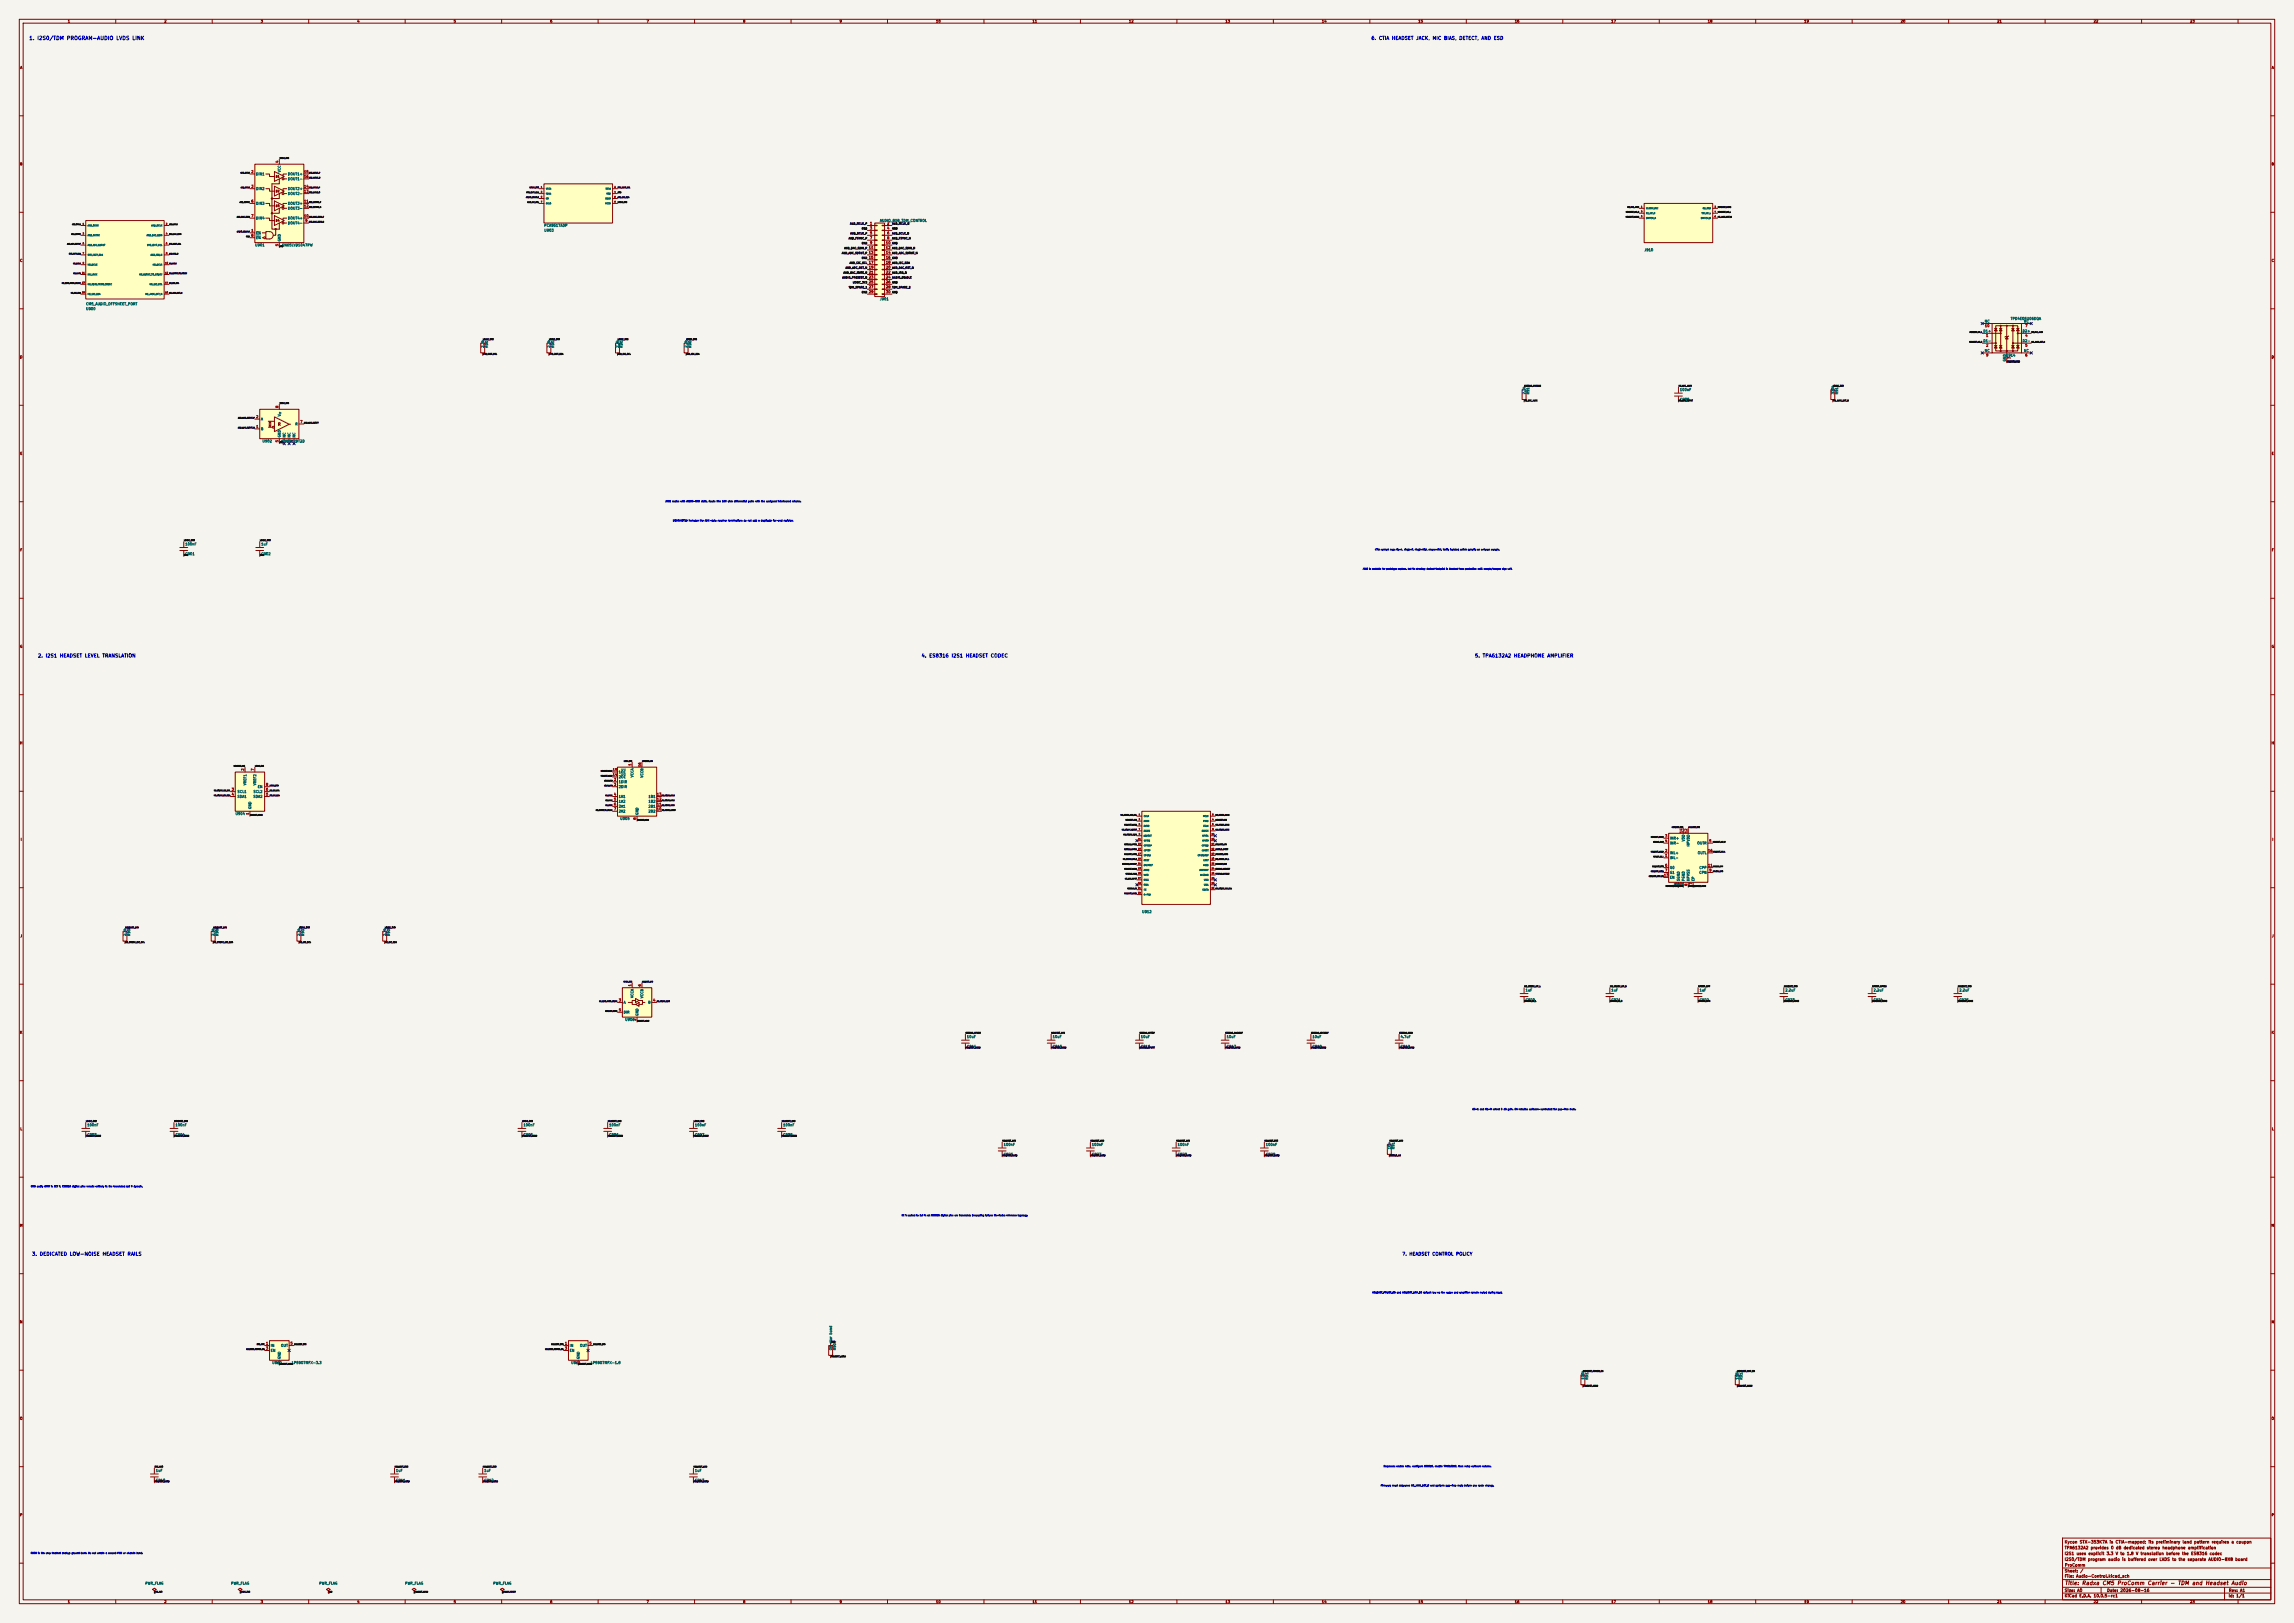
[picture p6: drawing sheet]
<svg xmlns="http://www.w3.org/2000/svg" width="1189mm" height="841mm" viewBox="0 0 1189 841" stroke-linecap="round" stroke-linejoin="round" font-family="sans-serif">
<defs><g id="words">
<text font-size="2" fill="#840000" x="1070" y="822">Title: Radxa CM5 ProComm Carrier - TDM and Headset Audio</text>
<text font-size="1.9" fill="#0000c2" x="15" y="21">1. I2S0/TDM PROGRAM-AUDIO LVDS LINK</text>
<g font-size="1.8" fill="#0000c2">
<text x="19" y="341">2. I2S1 HEADSET LEVEL TRANSLATION</text>
<text x="477" y="341">4. ES8316 I2S1 HEADSET CODEC</text>
<text x="764" y="341">5. TPA6132A2 HEADPHONE AMPLIFIER</text>
<text x="16" y="651">3. DEDICATED LOW-NOISE HEADSET RAILS</text>
</g>
<text font-size="1.7" fill="#0000c2" x="711" y="21">6. CTIA HEADSET JACK, MIC BIAS, DETECT, AND ESD</text>
<text font-size="1.6" fill="#0000c2" x="727" y="651">7. HEADSET CONTROL POLICY</text>
<g font-size="1.5" fill="#840000">
<text x="144" y="221">R</text>
<text x="1070" y="803">TPA6132A2 provides 0 dB dedicated stereo headphone amplification</text>
<text x="1070" y="800">Kycon STX-353K7A is CTIA-mapped; its preliminary land pattern requires a coupon</text>
<text x="1070" y="809">I2S0/TDM program audio is buffered over LVDS to the separate AUDIO-8X8 board</text>
<text x="1070" y="806">I2S1 uses explicit 3.3 V to 1.8 V translation before the ES8316 codec</text>
<text x="1070" y="815">Sheet: /</text>
<text x="1070" y="812">ProComm</text>
<text x="1070" y="818">File: Audio-Control.kicad_sch</text>
<text x="1070" y="825">Size: A0</text>
<text x="1092" y="825">Date: 2026-08-16</text>
<text x="1155" y="825">Rev: A1</text>
<text x="1070" y="828">KiCad E.D.A. 10.0.5-rc1</text>
<text x="1155" y="828">Id: 1/1</text>
</g>
<g font-size="1.3" fill="#840000">
<text x="35" y="12">1</text>
<text x="85" y="12">2</text>
<text x="135" y="12">3</text>
<text x="185" y="12">4</text>
<text x="235" y="12">5</text>
<text x="285" y="12">6</text>
<text x="335" y="12">7</text>
<text x="385" y="12">8</text>
<text x="435" y="12">9</text>
<text x="485" y="12">10</text>
<text x="535" y="12">11</text>
<text x="585" y="12">12</text>
<text x="635" y="12">13</text>
<text x="685" y="12">14</text>
<text x="735" y="12">15</text>
<text x="785" y="12">16</text>
<text x="835" y="12">17</text>
<text x="885" y="12">18</text>
<text x="935" y="12">19</text>
<text x="985" y="12">20</text>
<text x="1035" y="12">21</text>
<text x="1085" y="12">22</text>
<text x="1135" y="12">23</text>
<text x="10" y="36">A</text>
<text x="1177" y="36">A</text>
<text x="10" y="86">B</text>
<text x="1177" y="86">B</text>
<text x="10" y="136">C</text>
<text x="1177" y="136">C</text>
<text x="10" y="186">D</text>
<text x="1177" y="186">D</text>
<text x="10" y="236">E</text>
<text x="1177" y="236">E</text>
<text x="10" y="286">F</text>
<text x="1177" y="286">F</text>
<text x="10" y="336">G</text>
<text x="1177" y="336">G</text>
<text x="10" y="386">H</text>
<text x="1177" y="386">H</text>
<text x="11" y="436">I</text>
<text x="1178" y="436">I</text>
<text x="10" y="486">J</text>
<text x="1177" y="486">J</text>
<text x="10" y="536">K</text>
<text x="1177" y="536">K</text>
<text x="10" y="586">L</text>
<text x="1177" y="586">L</text>
<text x="10" y="636">M</text>
<text x="1177" y="636">M</text>
<text x="10" y="686">N</text>
<text x="1177" y="686">N</text>
<text x="10" y="736">O</text>
<text x="1177" y="736">O</text>
<text x="10" y="786">P</text>
<text x="1177" y="786">P</text>
<text x="35" y="831">1</text>
<text x="85" y="831">2</text>
<text x="135" y="831">3</text>
<text x="185" y="831">4</text>
<text x="235" y="831">5</text>
<text x="285" y="831">6</text>
<text x="335" y="831">7</text>
<text x="385" y="831">8</text>
<text x="435" y="831">9</text>
<text x="485" y="831">10</text>
<text x="535" y="831">11</text>
<text x="585" y="831">12</text>
<text x="635" y="831">13</text>
<text x="685" y="831">14</text>
<text x="735" y="831">15</text>
<text x="785" y="831">16</text>
<text x="835" y="831">17</text>
<text x="885" y="831">18</text>
<text x="935" y="831">19</text>
<text x="985" y="831">20</text>
<text x="1035" y="831">21</text>
<text x="1085" y="831">22</text>
<text x="1135" y="831">23</text>
</g>
<g font-size="1.3" fill="#a90000">
<text x="130" y="90">2</text>
<text x="145" y="85" transform="rotate(-90 145 85)">4</text>
<text x="157" y="90">15</text>
<text x="157" y="92">16</text>
<text x="130" y="98">3</text>
<text x="157" y="100">13</text>
<text x="157" y="98">14</text>
<text x="130" y="105">6</text>
<text x="157" y="105">11</text>
<text x="157" y="108">12</text>
<text x="130" y="113">7</text>
<text x="157" y="113">10</text>
<text x="158" y="115">9</text>
<text x="451" y="117">1</text>
<text x="451" y="119">3</text>
<text x="460" y="117">2</text>
<text x="460" y="119">4</text>
<text x="130" y="120">1</text>
<text x="130" y="123">8</text>
<text x="451" y="122">5</text>
<text x="451" y="124">7</text>
<text x="460" y="122">6</text>
<text x="460" y="124">8</text>
<text x="145" y="128" transform="rotate(-90 145 128)">5</text>
<text x="450" y="129">11</text>
<text x="450" y="132">13</text>
<text x="451" y="127">9</text>
<text x="459" y="127">10</text>
<text x="459" y="129">12</text>
<text x="459" y="132">14</text>
<text x="450" y="134">15</text>
<text x="450" y="137">17</text>
<text x="459" y="134">16</text>
<text x="459" y="137">18</text>
<text x="450" y="139">19</text>
<text x="450" y="142">21</text>
<text x="459" y="139">20</text>
<text x="459" y="142">22</text>
<text x="450" y="145">23</text>
<text x="450" y="147">25</text>
<text x="450" y="150">27</text>
<text x="459" y="145">24</text>
<text x="459" y="147">26</text>
<text x="459" y="150">28</text>
<text x="450" y="152">29</text>
<text x="459" y="152">30</text>
<text x="1029" y="170">10</text>
<text x="1050" y="170">7</text>
<text x="1029" y="175">1</text>
<text x="1029" y="180">2</text>
<text x="1050" y="175">4</text>
<text x="1050" y="180">5</text>
<text x="1029" y="185">9</text>
<text x="1050" y="185">6</text>
<text x="1042" y="186" transform="rotate(-90 1042 186)">3</text>
<text x="145" y="212" transform="rotate(-90 145 212)">8</text>
<text x="133" y="217">2</text>
<text x="155" y="219">7</text>
<text x="133" y="222">1</text>
<text x="145" y="229" transform="rotate(-90 145 229)">5</text>
<text x="147" y="229" transform="rotate(-90 147 229)">4</text>
<text x="150" y="229" transform="rotate(-90 150 229)">3</text>
<text x="152" y="229" transform="rotate(-90 152 229)">6</text>
<text x="127" y="400" transform="rotate(-90 127 400)">2</text>
<text x="132" y="400" transform="rotate(-90 132 400)">7</text>
<text x="317" y="400">15</text>
<text x="327" y="397" transform="rotate(-90 327 397)">1</text>
<text x="333" y="398" transform="rotate(-90 333 398)">16</text>
<text x="138" y="407">8</text>
<text x="317" y="402">14</text>
<text x="318" y="405">2</text>
<text x="318" y="407">3</text>
<text x="120" y="410">3</text>
<text x="120" y="413">4</text>
<text x="138" y="413">5</text>
<text x="138" y="410">6</text>
<text x="318" y="413">4</text>
<text x="340" y="413">13</text>
<text x="318" y="415">5</text>
<text x="318" y="418">6</text>
<text x="340" y="418">11</text>
<text x="340" y="415">12</text>
<text x="129" y="422" transform="rotate(-90 129 422)">1</text>
<text x="318" y="420">7</text>
<text x="330" y="425" transform="rotate(-90 330 425)">8</text>
<text x="340" y="420">10</text>
<text x="872" y="432" transform="rotate(-90 872 432)">14</text>
<text x="875" y="432" transform="rotate(-90 875 432)">12</text>
<text x="863" y="434">3</text>
<text x="863" y="437">4</text>
<text x="886" y="437">5</text>
<text x="863" y="442">2</text>
<text x="885" y="442">16</text>
<text x="863" y="444">1</text>
<text x="863" y="449">6</text>
<text x="885" y="449">11</text>
<text x="862" y="454">13</text>
<text x="863" y="452">7</text>
<text x="886" y="452">9</text>
<text x="870" y="460" transform="rotate(-90 870 460)">15</text>
<text x="872" y="460" transform="rotate(-90 872 460)">10</text>
<text x="875" y="459" transform="rotate(-90 875 459)">8</text>
<text x="877" y="460" transform="rotate(-90 877 460)">17</text>
<text x="327" y="511" transform="rotate(-90 327 511)">1</text>
<text x="333" y="511" transform="rotate(-90 333 511)">6</text>
<text x="321" y="519">3</text>
<text x="338" y="519">4</text>
<text x="321" y="524">5</text>
<text x="330" y="529" transform="rotate(-90 330 529)">2</text>
<text x="138" y="697">1</text>
<text x="138" y="700">3</text>
<text x="150" y="697">5</text>
<text x="293" y="697">1</text>
<text x="293" y="700">3</text>
<text x="305" y="697">5</text>
<text x="145" y="707" transform="rotate(-90 145 707)">2</text>
<text x="300" y="707" transform="rotate(-90 300 707)">2</text>
</g>
<g font-size="1.3" fill="#006464">
<text x="146" y="89" transform="rotate(-90 146 89)">VCC</text>
<text x="133" y="91">DIN1</text>
<text x="149" y="91">DOUT1+</text>
<text x="149" y="94">DOUT1-</text>
<text x="133" y="99">DIN2</text>
<text x="149" y="101">DOUT2-</text>
<text x="149" y="99">DOUT2+</text>
<text x="133" y="106">DIN3</text>
<text x="149" y="106">DOUT3+</text>
<text x="133" y="114">DIN4</text>
<text x="149" y="114">DOUT4+</text>
<text x="149" y="109">DOUT3-</text>
<text x="149" y="117">DOUT4-</text>
<text x="282" y="118">PCA9517ADP</text>
<text x="456" y="115">AUDIO_8X8_TDM_CONTROL</text>
<text x="133" y="122">EN</text>
<text x="133" y="124">EN</text>
<text x="146" y="125" transform="rotate(-90 146 125)">GND</text>
<text x="282" y="120">U903</text>
<text x="132" y="128">U901</text>
<text x="146" y="128">SN65LVDS047PW</text>
<text x="852" y="131">J910</text>
<text x="456" y="156">J901</text>
<text x="44" y="161">U900</text>
<text x="44" y="158">CM5_AUDIO_OFFSHEET_PORT</text>
<text x="1029" y="167">NC</text>
<text x="1042" y="166">TPD4E05U06DQA</text>
<text x="1049" y="167">NC</text>
<text x="1028" y="173">D1+</text>
<text x="1048" y="173">D2+</text>
<text x="1028" y="178">D1-</text>
<text x="1048" y="178">D2-</text>
<text x="251" y="180" transform="rotate(-90 251 180)">2.2k</text>
<text x="253" y="180" transform="rotate(-90 253 180)">R901</text>
<text x="285" y="180" transform="rotate(-90 285 180)">2.2k</text>
<text x="287" y="180" transform="rotate(-90 287 180)">R902</text>
<text x="321" y="180" transform="rotate(-90 321 180)">2.2k</text>
<text x="323" y="180" transform="rotate(-90 323 180)">R903</text>
<text x="357" y="180" transform="rotate(-90 357 180)">2.2k</text>
<text x="359" y="180" transform="rotate(-90 359 180)">R904</text>
<text x="1029" y="183">NC</text>
<text x="1039" y="185">U914</text>
<text x="1049" y="183">NC</text>
<text x="1040" y="187" transform="rotate(-90 1040 187)">GND</text>
<text x="871" y="203">100nF</text>
<text x="791" y="204" transform="rotate(-90 791 204)">2.2k</text>
<text x="793" y="204" transform="rotate(-90 793 204)">R910</text>
<text x="871" y="208">C930</text>
<text x="951" y="204" transform="rotate(-90 951 204)">330k</text>
<text x="953" y="204" transform="rotate(-90 953 204)">R911</text>
<text x="146" y="216" transform="rotate(-90 146 216)">V</text>
<text x="135" y="218">A</text>
<text x="153" y="221">R</text>
<text x="135" y="223">B</text>
<text x="146" y="227" transform="rotate(-90 146 227)">GND</text>
<text x="148" y="227" transform="rotate(-90 148 227)">NC</text>
<text x="151" y="227" transform="rotate(-90 151 227)">NC</text>
<text x="153" y="227" transform="rotate(-90 153 227)">NC</text>
<text x="136" y="230">U902</text>
<text x="146" y="230">SN65LVDT2D</text>
<text x="96" y="288">C901</text>
<text x="96" y="283">100nF</text>
<text x="135" y="288">C902</text>
<text x="135" y="283">1uF</text>
<text x="321" y="401">1OE</text>
<text x="128" y="407" transform="rotate(-90 128 407)">VREF1</text>
<text x="133" y="407" transform="rotate(-90 133 407)">VREF2</text>
<text x="321" y="406">1DIR</text>
<text x="321" y="404">2OE</text>
<text x="329" y="403" transform="rotate(-90 329 403)">VCCA</text>
<text x="334" y="403" transform="rotate(-90 334 403)">VCCB</text>
<text x="123" y="411">SCL1</text>
<text x="123" y="414">SDA1</text>
<text x="131" y="414">SDA2</text>
<text x="131" y="411">SCL2</text>
<text x="133" y="409">EN</text>
<text x="321" y="409">2DIR</text>
<text x="321" y="414">1A1</text>
<text x="336" y="414">1B1</text>
<text x="131" y="419" transform="rotate(-90 131 419)">GND</text>
<text x="321" y="416">1A2</text>
<text x="321" y="419">2A1</text>
<text x="336" y="419">2B1</text>
<text x="336" y="416">1B2</text>
<text x="122" y="423">U904</text>
<text x="321" y="421">2A2</text>
<text x="321" y="425">U905</text>
<text x="331" y="422" transform="rotate(-90 331 422)">GND</text>
<text x="336" y="421">2B2</text>
<text x="865" y="435">INR+</text>
<text x="865" y="438">INR-</text>
<text x="873" y="436" transform="rotate(-90 873 436)">VDD</text>
<text x="880" y="438">OUTR</text>
<text x="865" y="443">INL+</text>
<text x="876" y="439" transform="rotate(-90 876 439)">HPVDD</text>
<text x="880" y="443">OUTL</text>
<text x="865" y="445">INL-</text>
<text x="865" y="451">G0</text>
<text x="865" y="453">G1</text>
<text x="865" y="456">EN</text>
<text x="881" y="453">CPN</text>
<text x="881" y="451">CPP</text>
<text x="867" y="459">U913</text>
<text x="871" y="457" transform="rotate(-90 871 457)">SGND</text>
<text x="873" y="457" transform="rotate(-90 873 457)">PGND</text>
<text x="876" y="457" transform="rotate(-90 876 457)">HPVSS</text>
<text x="879" y="457" transform="rotate(-90 879 457)">EP</text>
<text x="592" y="473">U912</text>
<text x="66" y="485" transform="rotate(-90 66 485)">2.2k</text>
<text x="68" y="485" transform="rotate(-90 68 485)">R905</text>
<text x="111" y="485" transform="rotate(-90 111 485)">2.2k</text>
<text x="113" y="485" transform="rotate(-90 113 485)">R906</text>
<text x="156" y="485" transform="rotate(-90 156 485)">2.2k</text>
<text x="158" y="485" transform="rotate(-90 158 485)">R907</text>
<text x="200" y="485" transform="rotate(-90 200 485)">2.2k</text>
<text x="202" y="485" transform="rotate(-90 202 485)">R908</text>
<text x="791" y="514">1uF</text>
<text x="835" y="514">1uF</text>
<text x="881" y="514">1uF</text>
<text x="925" y="514">2.2uF</text>
<text x="971" y="514">2.2uF</text>
<text x="1015" y="514">2.2uF</text>
<text x="323" y="520">A</text>
<text x="329" y="517" transform="rotate(-90 329 517)">VCCA</text>
<text x="334" y="517" transform="rotate(-90 334 517)">VCCB</text>
<text x="336" y="520">B</text>
<text x="791" y="519">C920</text>
<text x="835" y="519">C921</text>
<text x="881" y="519">C922</text>
<text x="925" y="519">C923</text>
<text x="971" y="519">C924</text>
<text x="1015" y="519">C925</text>
<text x="323" y="525">DIR</text>
<text x="331" y="527" transform="rotate(-90 331 527)">GND</text>
<text x="324" y="529">U906</text>
<text x="501" y="538">10uF</text>
<text x="545" y="538">10uF</text>
<text x="591" y="538">10uF</text>
<text x="636" y="538">10uF</text>
<text x="680" y="538">10uF</text>
<text x="726" y="538">4.7uF</text>
<text x="501" y="543">C914</text>
<text x="545" y="543">C915</text>
<text x="591" y="543">C916</text>
<text x="636" y="543">C917</text>
<text x="680" y="543">C918</text>
<text x="726" y="543">C919</text>
<text x="45" y="584">100nF</text>
<text x="91" y="584">100nF</text>
<text x="271" y="584">100nF</text>
<text x="316" y="584">100nF</text>
<text x="360" y="584">100nF</text>
<text x="406" y="584">100nF</text>
<text x="45" y="589">C903</text>
<text x="91" y="589">C904</text>
<text x="271" y="589">C905</text>
<text x="316" y="589">C906</text>
<text x="360" y="589">C907</text>
<text x="406" y="589">C908</text>
<text x="520" y="599">C926</text>
<text x="520" y="594">100nF</text>
<text x="566" y="599">C927</text>
<text x="566" y="594">100nF</text>
<text x="610" y="599">C928</text>
<text x="610" y="594">100nF</text>
<text x="656" y="599">C929</text>
<text x="656" y="594">100nF</text>
<text x="721" y="596" transform="rotate(-90 721 596)">10k</text>
<text x="723" y="596" transform="rotate(-90 723 596)">R914</text>
<text x="140" y="698">IN</text>
<text x="140" y="701">EN</text>
<text x="145" y="698">OUT</text>
<text x="295" y="698">IN</text>
<text x="295" y="701">EN</text>
<text x="300" y="698">OUT</text>
<text x="431" y="700" transform="rotate(-90 431 700)">0R</text>
<text x="431" y="696" transform="rotate(-90 431 696)">star bond</text>
<text x="434" y="700" transform="rotate(-90 434 700)">R900</text>
<text x="141" y="707">U910</text>
<text x="146" y="704" transform="rotate(-90 146 704)">GND</text>
<text x="151" y="707">LP5907MFX-3.3</text>
<text x="296" y="707">U911</text>
<text x="301" y="704" transform="rotate(-90 301 704)">GND</text>
<text x="306" y="707">LP5907MFX-1.8</text>
<text x="821" y="715" transform="rotate(-90 821 715)">100k</text>
<text x="823" y="715" transform="rotate(-90 823 715)">R912</text>
<text x="901" y="715" transform="rotate(-90 901 715)">100k</text>
<text x="903" y="715" transform="rotate(-90 903 715)">R913</text>
<text x="81" y="763">1uF</text>
<text x="205" y="763">1uF</text>
<text x="251" y="763">1uF</text>
<text x="360" y="763">1uF</text>
<text x="81" y="768">C910</text>
<text x="205" y="768">C911</text>
<text x="251" y="768">C912</text>
<text x="360" y="768">C913</text>
<text x="75" y="821">PWR_FLAG</text>
<text x="120" y="821">PWR_FLAG</text>
<text x="165" y="821">PWR_FLAG</text>
<text x="210" y="821">PWR_FLAG</text>
<text x="256" y="821">PWR_FLAG</text>
</g>
<g font-size="1" fill="#840000">
<text x="143" y="92">D1</text>
<text x="143" y="100">D2</text>
<text x="143" y="107">D3</text>
<text x="143" y="115">D4</text>
</g>
<g font-size="1" fill="#0f0f0f">
<text x="440" y="117">AUD_MCLK_P</text>
<text x="446" y="119">GND</text>
<text x="462" y="119">GND</text>
<text x="462" y="117">AUD_MCLK_N</text>
<text x="440" y="124">AUD_FSYNC_P</text>
<text x="441" y="122">AUD_BCLK_P</text>
<text x="462" y="122">AUD_BCLK_N</text>
<text x="462" y="124">AUD_FSYNC_N</text>
<text x="436" y="132">AUD_ADC_SDOUT_P</text>
<text x="437" y="129">AUD_DAC_SDIN_P</text>
<text x="446" y="127">GND</text>
<text x="462" y="127">GND</text>
<text x="462" y="129">AUD_DAC_SDIN_N</text>
<text x="462" y="132">AUD_ADC_SDOUT_N</text>
<text x="440" y="137">AUD_I2C_SCL</text>
<text x="446" y="134">GND</text>
<text x="462" y="134">GND</text>
<text x="462" y="137">AUD_I2C_SDA</text>
<text x="437" y="142">AUD_DAC_MUTE_N</text>
<text x="438" y="139">AUD_ADC_RST_N</text>
<text x="462" y="139">AUD_DAC_RST_N</text>
<text x="462" y="142">AUD_IRQ_N</text>
<text x="436" y="145">AUDIO_PRESENT_N</text>
<text x="440" y="150">TDM_SPARE_1</text>
<text x="442" y="147">LOGIC_3V3</text>
<text x="462" y="147">GND</text>
<text x="462" y="150">TDM_SPARE_2</text>
<text x="462" y="145">AUDIO_ENABLE</text>
<text x="446" y="152">GND</text>
<text x="462" y="152">GND</text>
</g>
<g font-size=".8" fill="#a90000">
<text x="43" y="117">1</text>
<text x="86" y="117">2</text>
<text x="43" y="122">3</text>
<text x="86" y="122">4</text>
<text x="43" y="127">5</text>
<text x="43" y="132">7</text>
<text x="86" y="127">6</text>
<text x="86" y="132">8</text>
<text x="43" y="137">9</text>
<text x="86" y="137">10</text>
<text x="42" y="142">11</text>
<text x="86" y="142">12</text>
<text x="42" y="147">13</text>
<text x="86" y="147">14</text>
<text x="42" y="152">15</text>
<text x="86" y="152">16</text>
</g>
<g font-size=".8" fill="#006464">
<text x="45" y="117">AUD_MCLK</text>
<text x="78" y="117">AUD_BCLK</text>
<text x="45" y="122">AUD_FSYNC</text>
<text x="76" y="122">AUD_DAC_SDIN</text>
<text x="45" y="128">AUD_ADC_SDOUT</text>
<text x="76" y="128">SYS_I2C7_SCL</text>
<text x="45" y="133">SYS_I2C7_SDA</text>
<text x="45" y="138">HS_MCLK</text>
<text x="78" y="133">AUD_IRQ_N</text>
<text x="79" y="138">HS_BCLK</text>
<text x="45" y="143">HS_LRCK</text>
<text x="72" y="143">HS_SDOUT_TO_CODEC</text>
<text x="45" y="148">HS_SDIN_FROM_CODEC</text>
<text x="77" y="148">HS_I2C_SCL</text>
<text x="45" y="153">HS_I2C_SDA</text>
<text x="75" y="153">HS_JACK_DET_N</text>
<text x="146" y="215" transform="rotate(-90 146 215)">CC</text>
</g>
<g font-size=".8" fill="#0000c2">
<text x="345" y="260">J901 mates with AUDIO-8X8 J101. Route five 100 ohm differential pairs with the assigned interleaved returns.</text>
<text x="349" y="270">SN65LVDT2D includes the ADC-data receiver termination; do not add a duplicate far-end resistor.</text>
<text x="713" y="285">CTIA contact map: tip=L, ring1=R, ring2=GND, sleeve=MIC. Verify isolated switch polarity on a Kycon sample.</text>
<text x="706" y="295">J910 is routable for prototype capture, but its drawing-derived footprint is blocked from production until sample/coupon sign-off.</text>
<text x="763" y="575">G0=1 and G1=0 select 0 dB gain. EN remains software-controlled for pop-free mute.</text>
<text x="16" y="615">CM5 audio GPIO is 3.3 V. ES8316 digital pins remain entirely in the translated 1.8 V domain.</text>
<text x="467" y="630">CE is pulled to 1.8 V; all ES8316 digital pins are translated. Decoupling follows the Radxa reference topology.</text>
<text x="711" y="670">HEADSET_POWER_EN and HEADSET_AMP_EN default low so the codec and amplifier remain muted during boot.</text>
<text x="717" y="760">Sequence: enable rails, configure ES8316, enable TPA6132A2, then ramp software volume.</text>
<text x="716" y="770">Firmware must debounce HS_JACK_DET_N and perform pop-free mute before any route change.</text>
<text x="16" y="805">R900 is the only headset analog-ground bond. Do not create a second PCB or chassis bond.</text>
</g>
<g font-size=".7" fill="#a90000">
<text x="280" y="97">1</text>
<text x="280" y="100">3</text>
<text x="318" y="97">2</text>
<text x="318" y="100">4</text>
<text x="280" y="103">5</text>
<text x="280" y="105">7</text>
<text x="318" y="103">6</text>
<text x="318" y="105">8</text>
<text x="850" y="108">1</text>
<text x="889" y="108">2</text>
<text x="850" y="110">3</text>
<text x="850" y="113">5</text>
<text x="889" y="110">4</text>
<text x="889" y="113">6</text>
<text x="590" y="423">1</text>
<text x="590" y="425">3</text>
<text x="628" y="423">2</text>
<text x="628" y="425">4</text>
<text x="590" y="428">5</text>
<text x="590" y="430">7</text>
<text x="628" y="428">6</text>
<text x="628" y="430">8</text>
<text x="590" y="435">11</text>
<text x="590" y="438">13</text>
<text x="590" y="433">9</text>
<text x="628" y="433">10</text>
<text x="628" y="435">12</text>
<text x="628" y="438">14</text>
<text x="590" y="440">15</text>
<text x="590" y="443">17</text>
<text x="628" y="440">16</text>
<text x="628" y="443">18</text>
<text x="590" y="445">19</text>
<text x="590" y="448">21</text>
<text x="628" y="445">20</text>
<text x="628" y="448">22</text>
<text x="590" y="451">23</text>
<text x="590" y="453">25</text>
<text x="590" y="456">27</text>
<text x="628" y="451">24</text>
<text x="628" y="453">26</text>
<text x="628" y="456">28</text>
<text x="590" y="458">29</text>
<text x="590" y="461">31</text>
<text x="628" y="458">30</text>
<text x="628" y="461">32</text>
<text x="590" y="463">33</text>
</g>
<g font-size=".7" fill="#006464">
<text x="283" y="98">VCCA</text>
<text x="283" y="101">SDAA</text>
<text x="314" y="98">SCLA</text>
<text x="314" y="101">GND</text>
<text x="283" y="103">EN</text>
<text x="283" y="106">SCLB</text>
<text x="314" y="106">VCCB</text>
<text x="314" y="103">SDAB</text>
<text x="853" y="108">SLEEVE_MIC</text>
<text x="853" y="111">R1_HP_R</text>
<text x="853" y="114">SWITCH_A</text>
<text x="882" y="114">SWITCH_B</text>
<text x="882" y="111">TIP_HP_L</text>
<text x="883" y="108">R2_GND</text>
<text x="593" y="423">CCLK</text>
<text x="593" y="426">DVDD</text>
<text x="623" y="423">MCLK</text>
<text x="624" y="426">PVDD</text>
<text x="593" y="429">DGND</text>
<text x="593" y="431">DSDIN</text>
<text x="623" y="431">DLRCK</text>
<text x="624" y="429">SCLK</text>
<text x="593" y="434">ASDOUT</text>
<text x="593" y="436">GPIO2</text>
<text x="623" y="434">GPIO1</text>
<text x="623" y="436">GPIO3</text>
<text x="593" y="439">CPVSSP</text>
<text x="593" y="441">CPTOP</text>
<text x="593" y="444">CPGND</text>
<text x="621" y="444">CPGNDREF</text>
<text x="623" y="439">CPVDD</text>
<text x="623" y="441">CPBOT</text>
<text x="593" y="446">ROUT</text>
<text x="593" y="449">DACVREF</text>
<text x="624" y="449">AVDD</text>
<text x="624" y="446">LOUT</text>
<text x="593" y="451">AGND</text>
<text x="593" y="454">VMID</text>
<text x="622" y="451">ADCVREF</text>
<text x="622" y="454">MICBIAS</text>
<text x="593" y="456">RIN2</text>
<text x="593" y="459">RIN1</text>
<text x="593" y="462">CE</text>
<text x="623" y="462">CDATA</text>
<text x="624" y="456">LIN2</text>
<text x="624" y="459">LIN1</text>
<text x="593" y="464">E-PAD</text>
</g>
<g font-size=".7" fill="#0f0f0f">
<text x="250" y="176">LOGIC_3V3</text>
<text x="285" y="176">LOGIC_3V3</text>
<text x="320" y="176">LOGIC_3V3</text>
<text x="356" y="176">LOGIC_3V3</text>
<text x="250" y="184">SYS_I2C7_SCL</text>
<text x="285" y="184">SYS_I2C7_SDA</text>
<text x="320" y="184">AUD_I2C_SCL</text>
<text x="356" y="184">AUD_I2C_SDA</text>
<text x="790" y="200">ES8316_MICBIAS</text>
<text x="870" y="200">HS_MIC_JACK</text>
<text x="950" y="200">LOGIC_3V3</text>
<text x="790" y="208">HS_MIC_JACK</text>
<text x="870" y="208">HS_MIC_INPUT</text>
<text x="950" y="208">HS_JACK_DET_N</text>
<text x="95" y="280">LOGIC_3V3</text>
<text x="135" y="280">LOGIC_3V3</text>
<text x="95" y="288">GND</text>
<text x="135" y="288">GND</text>
<text x="65" y="481">HEADSET_1V8</text>
<text x="111" y="481">HEADSET_1V8</text>
<text x="155" y="481">LOGIC_3V3</text>
<text x="199" y="481">LOGIC_3V3</text>
<text x="65" y="489">HS_CODEC_I2C_SCL</text>
<text x="111" y="489">HS_CODEC_I2C_SDA</text>
<text x="155" y="489">HS_I2C_SCL</text>
<text x="199" y="489">HS_I2C_SDA</text>
<text x="790" y="512">HS_CODEC_HP_L</text>
<text x="834" y="512">HS_CODEC_HP_R</text>
<text x="880" y="512">HPAMP_CPP</text>
<text x="925" y="512">HEADSET_3V3</text>
<text x="970" y="512">HPAMP_HPVSS</text>
<text x="1015" y="512">HEADSET_3V3</text>
<text x="790" y="519">HPAMP_IN_L</text>
<text x="834" y="519">HPAMP_IN_R</text>
<text x="880" y="519">HPAMP_CPN</text>
<text x="925" y="519">HEADSET_AGND</text>
<text x="970" y="519">HEADSET_AGND</text>
<text x="1015" y="519">HEADSET_AGND</text>
<text x="500" y="536">ES8316_CPVSS</text>
<text x="545" y="536">HEADSET_1V8</text>
<text x="591" y="536">ES8316_CPTOP</text>
<text x="635" y="536">ES8316_DACVREF</text>
<text x="679" y="536">ES8316_ADCVREF</text>
<text x="725" y="536">ES8316_VMID</text>
<text x="500" y="543">HEADSET_AGND</text>
<text x="545" y="543">HEADSET_AGND</text>
<text x="591" y="543">ES8316_CPBOT</text>
<text x="635" y="543">HEADSET_AGND</text>
<text x="679" y="543">HEADSET_AGND</text>
<text x="725" y="543">HEADSET_AGND</text>
<text x="44" y="581">LOGIC_3V3</text>
<text x="90" y="581">HEADSET_1V8</text>
<text x="271" y="581">LOGIC_3V3</text>
<text x="315" y="581">HEADSET_1V8</text>
<text x="359" y="581">LOGIC_3V3</text>
<text x="405" y="581">HEADSET_1V8</text>
<text x="44" y="589">HEADSET_AGND</text>
<text x="90" y="589">HEADSET_AGND</text>
<text x="271" y="589">HEADSET_AGND</text>
<text x="315" y="589">HEADSET_AGND</text>
<text x="359" y="589">HEADSET_AGND</text>
<text x="405" y="589">HEADSET_AGND</text>
<text x="519" y="592">HEADSET_1V8</text>
<text x="565" y="592">HEADSET_1V8</text>
<text x="610" y="592">HEADSET_1V8</text>
<text x="655" y="592">HEADSET_3V3</text>
<text x="720" y="592">HEADSET_1V8</text>
<text x="519" y="599">HEADSET_AGND</text>
<text x="565" y="599">HEADSET_AGND</text>
<text x="610" y="599">HEADSET_AGND</text>
<text x="655" y="599">HEADSET_AGND</text>
<text x="720" y="599">ES8316_CE</text>
<text x="431" y="696">GND</text>
<text x="431" y="703">HEADSET_AGND</text>
<text x="820" y="711">HEADSET_POWER_EN</text>
<text x="900" y="711">HEADSET_AMP_EN</text>
<text x="820" y="719">HEADSET_AGND</text>
<text x="900" y="719">HEADSET_AGND</text>
<text x="80" y="761">SYS_4V0</text>
<text x="205" y="761">HEADSET_3V3</text>
<text x="250" y="761">HEADSET_3V3</text>
<text x="359" y="761">HEADSET_1V8</text>
<text x="80" y="768">HEADSET_AGND</text>
<text x="205" y="768">HEADSET_AGND</text>
<text x="250" y="768">HEADSET_AGND</text>
<text x="359" y="768">HEADSET_AGND</text>
</g>
<g font-size=".6" fill="#0f0f0f">
<text x="145" y="82">LOGIC_3V3</text>
<text x="125" y="90">AUD_MCLK</text>
<text x="160" y="93">AUD_MCLK_N</text>
<text x="160" y="90">AUD_MCLK_P</text>
<text x="125" y="98">AUD_BCLK</text>
<text x="160" y="98">AUD_BCLK_P</text>
<text x="160" y="100">AUD_BCLK_N</text>
<text x="273" y="100">SYS_I2C7_SDA</text>
<text x="274" y="98">LOGIC_3V3</text>
<text x="320" y="98">SYS_I2C7_SCL</text>
<text x="320" y="100">GND</text>
<text x="124" y="105">AUD_FSYNC</text>
<text x="160" y="108">AUD_FSYNC_N</text>
<text x="160" y="105">AUD_FSYNC_P</text>
<text x="273" y="103">AUDIO_ENABLE</text>
<text x="273" y="105">AUD_I2C_SCL</text>
<text x="320" y="103">AUD_I2C_SDA</text>
<text x="320" y="105">LOGIC_3V3</text>
<text x="843" y="108">HS_MIC_JACK</text>
<text x="890" y="108">HEADSET_AGND</text>
<text x="123" y="113">AUD_DAC_SDIN</text>
<text x="160" y="113">AUD_DAC_SDIN_P</text>
<text x="843" y="113">HEADSET_AGND</text>
<text x="843" y="110">HEADSET_HP_R</text>
<text x="890" y="110">HEADSET_HP_L</text>
<text x="890" y="113">HS_JACK_DET_N</text>
<text x="37" y="117">AUD_MCLK</text>
<text x="88" y="117">AUD_BCLK</text>
<text x="160" y="115">AUD_DAC_SDIN_N</text>
<text x="37" y="122">AUD_FSYNC</text>
<text x="88" y="122">AUD_DAC_SDIN</text>
<text x="123" y="120">AUDIO_ENABLE</text>
<text x="127" y="123">GND</text>
<text x="35" y="127">AUD_ADC_SDOUT</text>
<text x="36" y="132">SYS_I2C7_SDA</text>
<text x="88" y="127">SYS_I2C7_SCL</text>
<text x="88" y="132">AUD_IRQ_N</text>
<text x="145" y="128">GND</text>
<text x="38" y="137">HS_MCLK</text>
<text x="88" y="137">HS_BCLK</text>
<text x="38" y="142">HS_LRCK</text>
<text x="88" y="142">HS_SDOUT_TO_CODEC</text>
<text x="32" y="147">HS_SDIN_FROM_CODEC</text>
<text x="88" y="147">HS_I2C_SCL</text>
<text x="37" y="152">HS_I2C_SDA</text>
<text x="88" y="152">HS_JACK_DET_N</text>
<text x="1021" y="173">HEADSET_HP_L</text>
<text x="1053" y="173">HS_MIC_JACK</text>
<text x="1021" y="178">HEADSET_HP_R</text>
<text x="1053" y="178">HS_JACK_DET_N</text>
<text x="1040" y="188">HEADSET_AGND</text>
<text x="145" y="209">LOGIC_3V3</text>
<text x="123" y="217">AUD_ADC_SDOUT_P</text>
<text x="158" y="220">AUD_ADC_SDOUT</text>
<text x="123" y="222">AUD_ADC_SDOUT_N</text>
<text x="145" y="230">GND</text>
<text x="121" y="397">HEADSET_1V8</text>
<text x="132" y="397">LOGIC_3V3</text>
<text x="140" y="408">LOGIC_3V3</text>
<text x="111" y="413">HS_CODEC_I2C_SDA</text>
<text x="111" y="410">HS_CODEC_I2C_SCL</text>
<text x="140" y="413">HS_I2C_SDA</text>
<text x="140" y="410">HS_I2C_SCL</text>
<text x="130" y="423">HEADSET_AGND</text>
<text x="581" y="423">HS_CODEC_I2C_SCL</text>
<text x="583" y="425">HEADSET_1V8</text>
<text x="630" y="423">HS_CODEC_MCLK</text>
<text x="630" y="425">HEADSET_1V8</text>
<text x="581" y="430">HS_CODEC_SDOUT</text>
<text x="583" y="428">HEADSET_AGND</text>
<text x="630" y="428">HS_CODEC_BCLK</text>
<text x="630" y="430">HS_CODEC_LRCK</text>
<text x="866" y="429">HEADSET_3V3</text>
<text x="875" y="429">HEADSET_3V3</text>
<text x="582" y="433">HS_CODEC_SDIN</text>
<text x="856" y="434">HEADSET_AGND</text>
<text x="857" y="437">HPAMP_IN_R</text>
<text x="888" y="437">HEADSET_HP_R</text>
<text x="583" y="441">ES8316_CPTOP</text>
<text x="583" y="438">ES8316_CPVSS</text>
<text x="583" y="443">HEADSET_AGND</text>
<text x="630" y="438">HEADSET_1V8</text>
<text x="630" y="441">ES8316_CPBOT</text>
<text x="630" y="443">HEADSET_AGND</text>
<text x="856" y="442">HEADSET_AGND</text>
<text x="888" y="442">HEADSET_HP_L</text>
<text x="582" y="448">ES8316_DACVREF</text>
<text x="582" y="446">HS_CODEC_HP_R</text>
<text x="630" y="446">HS_CODEC_HP_L</text>
<text x="630" y="448">HEADSET_3V3</text>
<text x="856" y="449">HEADSET_3V3</text>
<text x="857" y="444">HPAMP_IN_L</text>
<text x="888" y="449">HPAMP_CPP</text>
<text x="583" y="451">HEADSET_AGND</text>
<text x="583" y="456">HS_MIC_INPUT</text>
<text x="583" y="453">ES8316_VMID</text>
<text x="630" y="451">ES8316_ADCVREF</text>
<text x="630" y="453">ES8316_MICBIAS</text>
<text x="855" y="455">HEADSET_AMP_EN</text>
<text x="856" y="452">HEADSET_AGND</text>
<text x="888" y="452">HPAMP_CPN</text>
<text x="584" y="461">ES8316_CE</text>
<text x="630" y="461">HS_CODEC_I2C_SDA</text>
<text x="863" y="460">HEADSET_AGND</text>
<text x="866" y="460">HEADSET_AGND</text>
<text x="875" y="460">HPAMP_HPVSS</text>
<text x="878" y="460">HEADSET_AGND</text>
<text x="583" y="463">HEADSET_AGND</text>
<text x="323" y="509">LOGIC_3V3</text>
<text x="333" y="509">HEADSET_1V8</text>
<text x="311" y="519">HS_SDIN_FROM_CODEC</text>
<text x="340" y="519">HS_CODEC_SDIN</text>
<text x="314" y="524">HEADSET_AGND</text>
<text x="330" y="529">HEADSET_AGND</text>
<text x="128" y="700">HEADSET_POWER_EN</text>
<text x="133" y="697">SYS_4V0</text>
<text x="152" y="697">HEADSET_3V3</text>
<text x="282" y="700">HEADSET_POWER_EN</text>
<text x="286" y="697">HEADSET_3V3</text>
<text x="307" y="697">HEADSET_1V8</text>
<text x="145" y="707">HEADSET_AGND</text>
<text x="300" y="707">HEADSET_AGND</text>
<text x="80" y="825">SYS_4V0</text>
<text x="124" y="825">LOGIC_3V3</text>
<text x="170" y="825">GND</text>
<text x="215" y="825">HEADSET_AGND</text>
<text x="260" y="825">HPAMP_HPVSS</text>
</g>
<g font-size=".5" fill="#0f0f0f">
<text x="323" y="395">LOGIC_3V3</text>
<text x="333" y="395">HEADSET_1V8</text>
<text x="311" y="400">HEADSET_AGND</text>
<text x="311" y="402">HEADSET_AGND</text>
<text x="313" y="408">LOGIC_3V3</text>
<text x="313" y="405">LOGIC_3V3</text>
<text x="314" y="413">HS_MCLK</text>
<text x="343" y="413">HS_CODEC_MCLK</text>
<text x="314" y="418">HS_LRCK</text>
<text x="314" y="415">HS_BCLK</text>
<text x="343" y="415">HS_CODEC_BCLK</text>
<text x="343" y="418">HS_CODEC_LRCK</text>
<text x="309" y="420">HS_SDOUT_TO_CODEC</text>
<text x="330" y="425">HEADSET_AGND</text>
<text x="343" y="420">HS_CODEC_SDOUT</text>
</g>
</g></defs>
<path d="M0 0h1189v841h-1189z" fill="#f5f4ef" stroke="#f5f4ef" stroke-width=".52"/>
<g fill="none" stroke="#840000" stroke-width=".52">
<path d="M10 10h1169v821h-1169zM12 12h1165v817h-1165zM60 10v2M110 10v2M160 10v2M210 10v2M260 10v2M310 10v2M360 10v2M410 10v2M460 10v2M510 10v2"/>
<path d="M560 10v2M610 10v2M660 10v2M710 10v2M760 10v2M810 10v2M860 10v2M910 10v2M960 10v2M1010 10v2M1060 10v2M1110 10v2"/>
<path d="M1160 10v2M10 60h2M1177 60h2M10 110h2M1177 110h2M10 160h2M1177 160h2M10 210h2M1177 210h2M10 260h2M1177 260h2M133 284h4"/>
<path d="M133 285h4M135 281v2M135 285v3M10 310h2M1177 310h2M10 360h2M1177 360h2M10 410h2M1177 410h2M10 460h2M1177 460h2M10 510h2"/>
<path d="M1177 510h2M10 560h2M1177 560h2M10 610h2M1177 610h2M10 660h2M1177 660h2M10 710h2M1177 710h2M10 760h2M1177 760h2M1069 797h108v32h-108z"/>
<path d="M10 810h2M1069 818h108M1069 812h108M1177 810h2M60 829v2M110 829v2M160 829v2M210 829v2M260 829v2M310 829v2M360 829v2M410 829v2"/>
<path d="M460 829v2M510 829v2M560 829v2M610 829v2M660 829v2M710 829v2M760 829v2M810 829v2M860 829v2M910 829v2M960 829v2M1010 829v2"/>
<path d="M1060 829v2M1069 825h108M1069 822h108M1089 822v3M1110 829v2M1153 822v7M1160 829v2"/>
</g>
<path d="M865 432h20v25h-20z" fill="#ffffc2"/>
<g fill="none" stroke="#840000" stroke-width=".52">
<path d="M862 434h3M862 437h3M865 432h20v25h-20zM872 429v3M875 429v3M885 437h3M862 444h3M862 442h3M862 450h3M862 452h3M862 455h3M870 457v3"/>
<path d="M872 457v3M875 457v3M878 457v3M885 442h3M885 450h3M885 452h3M968 515h4M968 516h4M970 512v3M970 517v2M1013 515h4M1013 516h4"/>
<path d="M1015 512v3M1015 517v2"/>
</g>
<path d="M282 95h35v21h-35z" fill="#ffffc2"/>
<g fill="none" stroke="#840000" stroke-width=".52">
<path d="M279 98h3M282 95h35v21h-35zM317 98h3M279 100h3M279 103h3M279 105h3M317 100h3M317 103h3M317 105h3M788 515h4M788 516h4M790 512v3"/>
<path d="M790 517v2M832 515h4M832 516h4M834 512v3M834 517v2M878 515h4M878 516h4M880 512v3M880 517v2M923 515h4M923 516h4M925 512v3"/>
<path d="M925 517v2"/>
</g>
<path d="M132 85h25v41h-25z" fill="#ffffc2"/>
<g fill="none" stroke="#840000" stroke-width=".52">
<path d="M130 90h2M130 98h2M132 85h25v41h-25zM138 90h2v1h2M138 98h2v1h2M142 89l5 2-5 3zM142 97l5 2-5 3zM145 93v2h-4v24h4v-3M145 83v2M147 92h.1M147 99v1M147 93h2"/>
<path d="M149 90h-2v1M149 98h-2v1M157 93h3M157 90h3M157 98h3M130 105h2M130 113h2M138 105h2v2h2M138 113h2v1h2M142 104l5 3-5 2zM142 112l5 2-5 3zM143 119v3h-1"/>
<path d="M145 100v3h-4M145 108v2h-4M147 107h.1M147 115h.1M147 100h2M147 108h2M147 116h2M149 105h-2v1M149 113h-2v1M157 100h3M157 108h3M157 116h3"/>
<path d="M157 105h3M157 113h3M130 121h2M130 123h2M136 121h2M136 123h1M138 120l3 1 1 1-1 1-3 1zM145 126v2"/>
<circle cx="147" cy="93" r=".5"/>
<circle cx="147" cy="108" r=".5"/>
<circle cx="147" cy="100" r=".5"/>
<circle cx="147" cy="116" r=".5"/>
<circle cx="137" cy="123" r=".5"/>
</g>
<g fill="#840000" stroke="#840000" stroke-width=".52">
<circle cx="141" cy="103" r=".4"/>
<circle cx="141" cy="110" r=".4"/>
<circle cx="143" cy="119" r=".4"/>
</g>
<path d="M133 122h2" fill="none" stroke="#006464" stroke-width=".52"/>
<path d="M1033 168h15v15h-15z" fill="#ffffc2"/>
<g fill="none" stroke="#840000" stroke-width=".52">
<path d="M1027 173h10M1027 178h7M1027 168h6M1033 168h15v15h-15zM1034 170h1M1034 179h1M1034 169h12v13h-12zM1034 170l1 1h-1zM1034 179l1 1h-1zM1036 170h2M1036 179h2M1037 170l1 1h-2z"/>
<path d="M1037 179l1 1h-2zM1037 169v13M1040 174l1 2h-2zM1040 169v19M1041 174l-2 1M1043 170h1M1043 179h1M1043 170l1 1h-1zM1043 179l1 1h-1zM1043 169v13M1043 178h10M1045 170h1"/>
<path d="M1045 179h1M1046 170v1h-1zM1046 179v1h-1zM1046 173h7M1048 168h5M1027 183h6M1048 183h5"/>
</g>
<g fill="#840000" stroke="#840000" stroke-width=".52">
<circle cx="1034" cy="178" r=".3"/>
<circle cx="1037" cy="169" r=".3"/>
<circle cx="1037" cy="173" r=".3"/>
<circle cx="1037" cy="182" r=".3"/>
<circle cx="1040" cy="169" r=".3"/>
<circle cx="1040" cy="182" r=".3"/>
<circle cx="1043" cy="169" r=".3"/>
<circle cx="1043" cy="178" r=".3"/>
<circle cx="1043" cy="182" r=".3"/>
<circle cx="1046" cy="173" r=".3"/>
</g>
<path d="M852 105h36v21h-36z" fill="#ffffc2"/>
<g fill="none" stroke="#840000" stroke-width=".52">
<path d="M850 108h2M850 110h2M850 113h2M852 105h36v21h-36zM888 108h2M888 110h2M888 113h2M319 178h2v5h-2zM320 177v1M355 178h2v5h-2zM356 177v1M320 183v1"/>
<path d="M356 183v1M789 202h2v5h-2zM790 201v1M790 207v1M868 204h4M868 205h4M870 201v2M870 205v3M949 202h2v5h-2zM950 201v1M950 207v1M517 595h4"/>
<path d="M517 596h4M519 592v3M519 597v2M563 595h4M563 596h4M565 592v3M565 597v2M608 595h4M608 596h4M610 592v3M610 597v2M430 697h2v5h-2z"/>
<path d="M431 696v1M431 702v2"/>
</g>
<path d="M592 420h35v49h-35z" fill="#ffffc2"/>
<g fill="none" stroke="#840000" stroke-width=".52">
<path d="M589 423h3M589 425h3M589 428h3M589 431h3M589 433h3M589 436h3M589 438h3M592 420h35v49h-35zM627 423h3M627 425h3M627 428h3M627 431h3"/>
<path d="M627 433h3M627 436h3M627 438h3M589 441h3M589 443h3M589 446h3M589 448h3M589 451h3M589 453h3M589 456h3M589 458h3M627 441h3"/>
<path d="M627 443h3M627 446h3M627 448h3M627 451h3M627 453h3M627 456h3M627 458h3M589 461h3M589 464h3M627 461h3M543 539h4M545 536v3"/>
<path d="M589 539h4M591 536v3M543 541h4M545 541v3M589 541h4M591 541v3"/>
</g>
<g fill="#ffffc2">
<path d="M140 219v2z"/>
<path d="M135 212h20v15h-20z"/>
</g>
<g fill="none" stroke="#840000" stroke-width=".52">
<path d="M249 178h2v5h-2zM250 177v1M250 183v1M132 217h3M135 212h20v15h-20zM139 218h3M140 219v2zM140 218v1M142 216l8 4-8 4zM145 210v2M150 220h1M155 220h2"/>
<path d="M132 222h3M139 221h2M140 221h.1M145 227v3M147 227v3M150 227v3M152 227v3M498 539h4M500 536v3M498 541h4M500 541v3"/>
<circle cx="142" cy="221" r=".5"/>
</g>
<path d="M453 116h5v38h-5z" fill="#ffffc2"/>
<g fill="none" stroke="#840000" stroke-width=".52">
<path d="M450 117h3M450 119h3M453 116h5v38h-5zM453 117h2zM453 119l2 1zM457 117h1zM457 119l1 1zM458 117h4M458 119h4M450 122h3M450 124h3M450 127h3"/>
<path d="M450 130h3M450 132h3M450 135h3M450 137h3M450 140h3M453 122h2zM453 124l2 1zM453 127h2zM453 129l2 1zM453 132h2zM453 134l2 1zM453 137h2z"/>
<path d="M453 140h2zM457 122h1zM457 124l1 1zM457 127h1zM457 129l1 1zM457 132h1zM457 134l1 1zM457 137h1zM457 140h1zM458 122h4M458 124h4M458 127h4"/>
<path d="M458 130h4M458 132h4M458 135h4M458 137h4M458 140h4M450 142h3M450 145h3M450 147h3M450 150h3M450 152h3M453 142h2zM453 145h2z"/>
<path d="M453 147h2zM453 150h2zM453 152l2 1zM457 142h1zM457 145h1zM457 147h1zM457 150h1zM457 152l1 1zM458 142h4M458 145h4M458 147h4M458 150h4"/>
<path d="M458 152h4M283 178h2v5h-2zM284 177v1M284 183v1M633 539h4M635 536v3M677 539h4M679 536v3M723 539h4M725 536v3M633 541h4M635 541v3"/>
<path d="M677 541h4M679 541v3M723 541h4M725 541v3M313 585h4M313 586h4M315 582v2M315 586v3M357 585h4M357 586h4M359 582v2M359 586v3"/>
<path d="M653 595h4M653 596h4M655 592v3M655 597v2M719 593h2v5h-2zM720 592v1M720 598v1M819 712h2v6h-2zM820 711v1M820 718v1M899 712h2v6h-2zM900 711v1"/>
<path d="M900 718v1"/>
</g>
<path d="M295 695h10v10h-10z" fill="#ffffc2"/>
<path d="M292 697h3M292 700h3M295 695h10v10h-10zM305 697h2M300 705v2M202 764h5M202 765h5M204 761v3M204 766v2M215 824h1l-1-1-1 1h1v1M215 825h.1" fill="none" stroke="#840000" stroke-width=".52"/>
<path d="M320 398h20v25h-20z" fill="#ffffc2"/>
<g fill="none" stroke="#840000" stroke-width=".52">
<path d="M320 398h20v25h-20zM328 395v3M333 395v3M317 405h3M317 408h3M317 413h3M317 415h3M317 418h3M317 403h3M317 400h3M340 413h3M340 415h3"/>
<path d="M340 418h3M317 420h3M330 423v2M340 420h3M78 764h4M78 765h4M80 761v3M80 766v2M248 764h4M248 765h4M250 761v3M250 766v2"/>
<path d="M80 824h1l-1-1-1 1h1v1M80 825h.1M124 824h1l-1-1-1 1h1v1M124 825h.1M170 824h1l-1-1-1 1h1v1M170 825h.1M260 824h1l-1-1-1 1h1v1M260 825h.1"/>
</g>
<path d="M322 399h2M322 401h2" fill="none" stroke="#006464" stroke-width=".52"/>
<path d="M140 695h10v10h-10z" fill="#ffffc2"/>
<g fill="none" stroke="#840000" stroke-width=".52">
<path d="M64 483h2v5h-2zM65 481v2M65 488v1M109 483h3v5h-3zM110 481v2M110 488v1M42 585h4M42 586h4M44 582v2M44 586v3M88 585h4M88 586h4"/>
<path d="M90 582v2M90 586v3M137 697h3M137 700h3M140 695h10v10h-10zM150 697h2M145 705v2M357 764h4M357 765h4M359 761v3M359 766v2"/>
</g>
<path d="M323 512h15v15h-15z" fill="#ffffc2"/>
<g fill="none" stroke="#840000" stroke-width=".52">
<path d="M320 519h3M323 512h15v15h-15zM326 519h2v1h1M328 509v3M329 518h-1v1M329 517l2 1-2 1zM331 518h2v1h1M333 509v3M333 519v1h-2M338 519h2M320 525h3M329 520l2-1v2z"/>
<path d="M330 527v3"/>
</g>
<path d="M122 400h15v20h-15z" fill="#ffffc2"/>
<g fill="none" stroke="#840000" stroke-width=".52">
<path d="M93 284h4M93 285h4M95 281v2M95 285v3M127 398v2M132 398v2M119 410h3M119 413h3M122 400h15v20h-15zM137 410h3M137 413h3M137 408h3"/>
<path d="M130 420v3M154 483h2v5h-2zM155 481v2M155 488v1M198 483h2v5h-2zM199 481v2M199 488v1M268 585h5M268 586h5M271 582v2M271 586v3M403 585h4"/>
<path d="M403 586h4M405 582v2M405 586v3"/>
</g>
<path d="M44 114h41v41h-41z" fill="#ffffc2"/>
<g fill="none" stroke="#840000" stroke-width=".52">
<path d="M42 117h2M44 114h41v41h-41zM85 117h3M42 122h2M42 127h2M42 132h2M42 137h2M85 122h3M85 127h3M85 132h3M85 137h3M42 142h2"/>
<path d="M42 147h2M42 152h2M85 142h3M85 147h3M85 152h3"/>
</g>
<g fill="none" stroke="#000084" stroke-width=".52">
<path d="M1027 167l1 1M1028 167l-1 1M1052 167l1 1M1053 167l-1 1M1027 182l1 1M1028 182l-1 1M1052 182l1 1M1053 182l-1 1M147 229l1 1M148 229l-1 1M149 229l1 1M150 229l-1 1"/>
<path d="M152 229l1 1M153 229l-1 1M589 435l1 1M590 435l-1 1M629 435l2 1M629 432l2 2M631 435l-2 1M631 432l-2 2M589 458l1 1M590 458l-1 1M629 458l2 1M629 455l2 2"/>
<path d="M631 458l-2 1M631 455l-2 2M149 699l1 1M150 699l-1 1M304 699l1 1M305 699l-1 1"/>
</g>
<use href="#words"/>
</svg>
